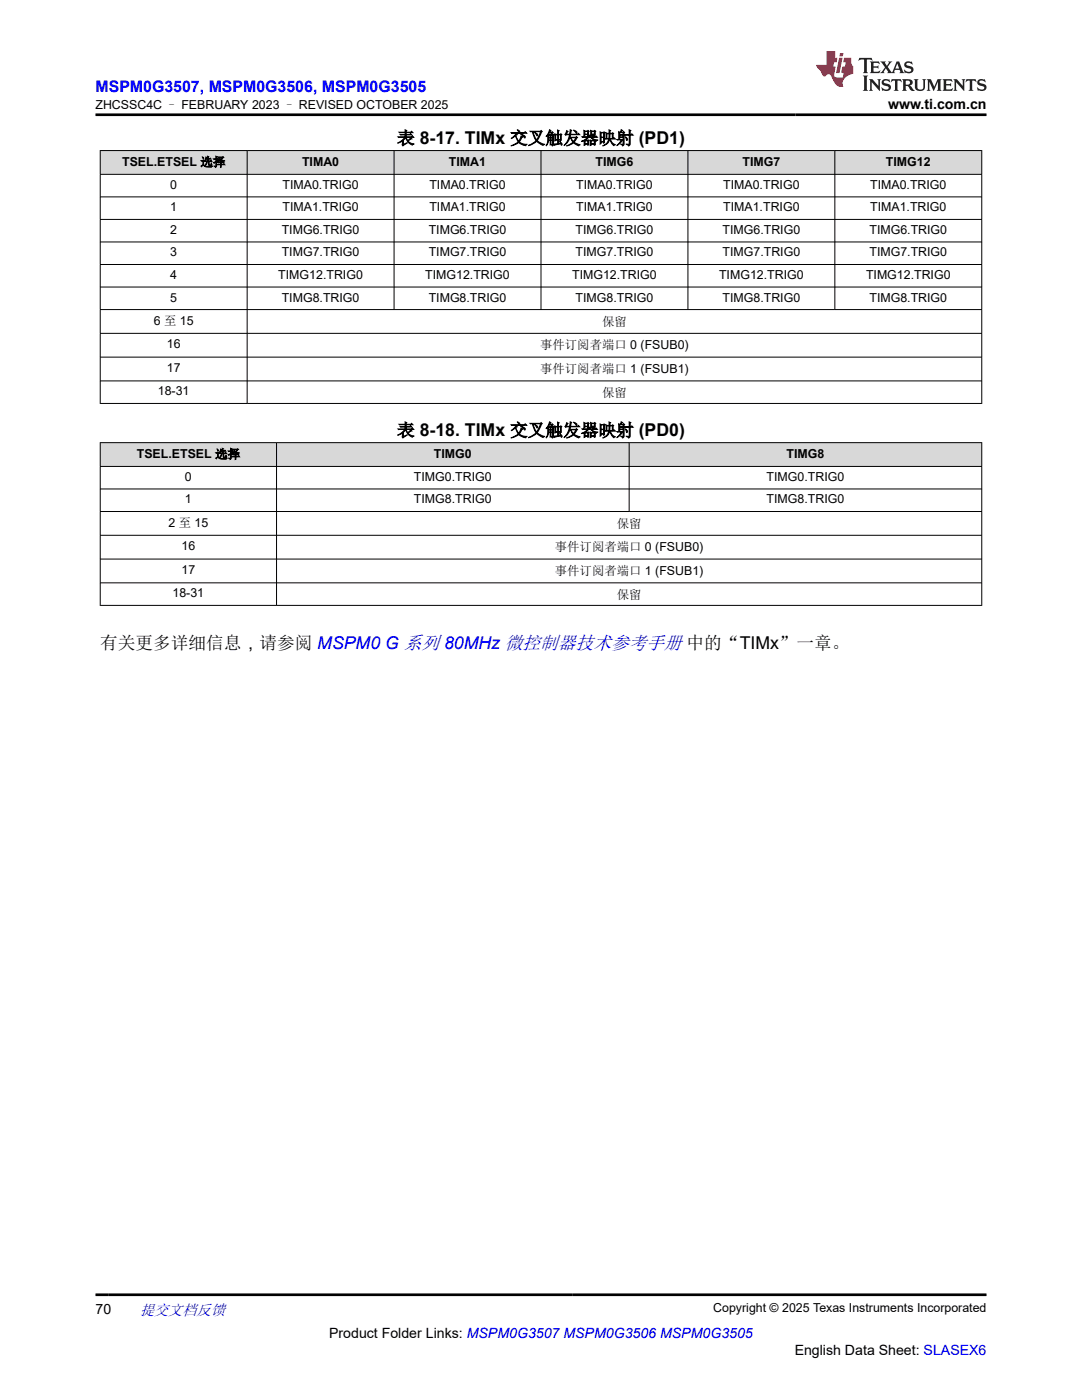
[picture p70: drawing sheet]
<svg xmlns="http://www.w3.org/2000/svg" width="216mm" height="279mm" viewBox="0 0 216 279" stroke-linecap="round" stroke-linejoin="round" font-family="sans-serif">
<defs><g id="words">
<g font-size="3.5">
<text x="79.2" y="28.8">表 8-17. TIMx 交叉触发器映射 (PD1)</text>
<text x="79.2" y="87.1">表 8-18. TIMx 交叉触发器映射 (PD0)</text>
<text x="20" y="129.5">有关更多详细信息，请参阅 MSPM0 G 系列 80MHz 微控制器技术参考手册 中的“TIMx”一章。</text>
</g>
<text font-size="3.2" fill="#00f" x="19" y="18.3">MSPM0G3507, MSPM0G3506, MSPM0G3505</text>
<text font-size="3" fill="#00f" x="27.9" y="262.4">提交文档反馈</text>
<g font-size="2.8">
<text x="177.2" y="21.7">www.ti.com.cn</text>
<text x="19" y="262.1">70</text>
<text x="65.7" y="266.9">Product Folder Links: MSPM0G3507 MSPM0G3506 MSPM0G3505</text>
<text x="158.6" y="270.3">English Data Sheet: SLASEX6</text>
</g>
<g font-size="2.5">
<text x="19" y="21.8">ZHCSSC4C – FEBRUARY 2023 – REVISED OCTOBER 2025</text>
<text x="24.4" y="33.2">TSEL.ETSEL 选择</text>
<text x="60.3" y="33.1">TIMA0</text>
<text x="89.6" y="33.1">TIMA1</text>
<text x="118.8" y="33.1">TIMG6</text>
<text x="148.2" y="33.1">TIMG7</text>
<text x="176.8" y="33.1">TIMG12</text>
<text x="34" y="37.7">0</text>
<text x="56.4" y="37.7">TIMA0.TRIG0</text>
<text x="85.7" y="37.7">TIMA0.TRIG0</text>
<text x="115" y="37.7">TIMA0.TRIG0</text>
<text x="144.3" y="37.7">TIMA0.TRIG0</text>
<text x="173.6" y="37.7">TIMA0.TRIG0</text>
<text x="34" y="42.2">1</text>
<text x="34" y="46.7">2</text>
<text x="56.2" y="46.7">TIMG6.TRIG0</text>
<text x="56.4" y="42.2">TIMA1.TRIG0</text>
<text x="85.5" y="46.7">TIMG6.TRIG0</text>
<text x="85.7" y="42.2">TIMA1.TRIG0</text>
<text x="114.9" y="46.7">TIMG6.TRIG0</text>
<text x="115" y="42.2">TIMA1.TRIG0</text>
<text x="144.2" y="46.7">TIMG6.TRIG0</text>
<text x="144.3" y="42.2">TIMA1.TRIG0</text>
<text x="173.5" y="46.7">TIMG6.TRIG0</text>
<text x="173.6" y="42.2">TIMA1.TRIG0</text>
<text x="34" y="51.2">3</text>
<text x="56.2" y="51.2">TIMG7.TRIG0</text>
<text x="85.5" y="51.2">TIMG7.TRIG0</text>
<text x="114.9" y="51.2">TIMG7.TRIG0</text>
<text x="144.2" y="51.2">TIMG7.TRIG0</text>
<text x="173.5" y="51.2">TIMG7.TRIG0</text>
<text x="34" y="55.7">4</text>
<text x="55.5" y="55.7">TIMG12.TRIG0</text>
<text x="84.9" y="55.7">TIMG12.TRIG0</text>
<text x="114.2" y="55.7">TIMG12.TRIG0</text>
<text x="143.5" y="55.7">TIMG12.TRIG0</text>
<text x="172.8" y="55.7">TIMG12.TRIG0</text>
<text x="30.7" y="64.9">6 至 15</text>
<text x="34" y="60.2">5</text>
<text x="56.2" y="60.2">TIMG8.TRIG0</text>
<text x="85.5" y="60.2">TIMG8.TRIG0</text>
<text x="114.9" y="60.2">TIMG8.TRIG0</text>
<text x="120.1" y="65">保留</text>
<text x="144.2" y="60.2">TIMG8.TRIG0</text>
<text x="173.5" y="60.2">TIMG8.TRIG0</text>
<text x="33.3" y="69.5">16</text>
<text x="107.8" y="69.7">事件订阅者端口 0 (FSUB0)</text>
<text x="33.3" y="74.3">17</text>
<text x="107.8" y="74.4">事件订阅者端口 1 (FSUB1)</text>
<text x="31.5" y="78.9">18-31</text>
<text x="120.1" y="79.2">保留</text>
<text x="27.3" y="91.5">TSEL.ETSEL 选择</text>
<text x="36.9" y="96">0</text>
<text x="82.6" y="96">TIMG0.TRIG0</text>
<text x="86.6" y="91.4">TIMG0</text>
<text x="153" y="96">TIMG0.TRIG0</text>
<text x="156.9" y="91.4">TIMG8</text>
<text x="36.9" y="100.5">1</text>
<text x="82.6" y="100.5">TIMG8.TRIG0</text>
<text x="153" y="100.5">TIMG8.TRIG0</text>
<text x="33.6" y="105.2">2 至 15</text>
<text x="123.1" y="105.3">保留</text>
<text x="36.2" y="109.8">16</text>
<text x="110.7" y="110">事件订阅者端口 0 (FSUB0)</text>
<text x="34.4" y="119.2">18-31</text>
<text x="36.2" y="114.6">17</text>
<text x="110.7" y="114.7">事件订阅者端口 1 (FSUB1)</text>
<text x="123.1" y="119.5">保留</text>
<text x="142.3" y="261.8">Copyright © 2025 Texas Instruments Incorporated</text>
</g>
</g></defs>
<g fill="#d8d8d8">
<path d="M20 30h175.9v4.8h-175.9z" fill-rule="evenodd"/>
<path d="M20.1 30.1h29.2v4.6h-29.2z" fill-rule="evenodd"/>
<path d="M49.4 30.1h29.2v4.6h-29.2z" fill-rule="evenodd"/>
<path d="M78.7 30.1h29.2v4.6h-29.2z" fill-rule="evenodd"/>
<path d="M108 30.1h29.2v4.6h-29.2z" fill-rule="evenodd"/>
<path d="M137.3 30.1h29.2v4.6h-29.2z" fill-rule="evenodd"/>
<path d="M166.6 30.1h29.2v4.6h-29.2z" fill-rule="evenodd"/>
</g>
<g fill="none" stroke="#000" stroke-width=".2">
<path d="M19.9 30h176.1M19.9 34.8h176.1M19.9 39.3h176.1M20 30v50.6M49.3 30v50.6M78.6 30v31.8M108 30v31.8M137.3 30v31.8M166.6 30v31.8M195.9 30v50.6M19.9 43.8h176.1M19.9 48.3h176.1"/>
<path d="M19.9 52.8h176.1M19.9 57.3h176.1M19.9 61.8h176.1M19.9 66.5h176.1M19.9 71.3h176.1M19.9 76h176.1M19.9 80.5h176.1"/>
</g>
<g fill="#d8d8d8">
<path d="M20 88.3h175.9v4.8h-175.9z" fill-rule="evenodd"/>
<path d="M20.1 88.4h35v4.6h-35z" fill-rule="evenodd"/>
<path d="M55.2 88.4h70.3v4.6h-70.3z" fill-rule="evenodd"/>
<path d="M125.6 88.4h70.2v4.6h-70.2z" fill-rule="evenodd"/>
</g>
<path d="M19.9 88.3h176.1M19.9 93.1h176.1M19.9 97.6h176.1M20 88.3v32.6M55.2 88.3v32.6M125.5 88.3v13.8M195.9 88.3v32.6M19.9 102.1h176.1M19.9 106.8h176.1M19.9 111.6h176.1M19.9 116.3h176.1M19.9 120.8h176.1" fill="none" stroke="#000" stroke-width=".2"/>
<path d="M171.5 11.6l-.2 .5 .5-.2h.6v.1v2.2l-.2 .4h1l-.2-.4v-2.2v-.1h.5l.6 .2-.2-.5zM173.6 12.3l.2 .4v1.5l-.2 .4h1.9l.1-.6a1.08 1.08 0 0 1-1.3 .2v-.7h.6l.4 .2v-.7l-.4 .2h-.6v-.5l.2-.2a1 1 0 0 1 1 .3l-.1-.5zM175.7 12.3l.9 1.1-1 1.2h.9l-.2-.2 .5-.8 .4 .8-.2 .2h1.6l-.2-.2 .2-.5h.9l.1 .5-.1 .2h.9l-.2-.3-.8-2h-.5l-.9 2.2-.9-1.1 .9-1.1h-.8l.2 .2-.4 .6-.4-.6 .2-.2zM179 12.7l.4 1h-.7zM180.7 12.4a.65 .65 0 0 0-.2 .7 .65 .65 0 0 0 .6 .5l.6 .1 .1 .3a.79 .79 0 0 1-.7 .4 .79 .79 0 0 1-.7-.5l.1 .7 .2-.1a.93 .93 0 0 0 1.1 .1 .93 .93 0 0 0 .4-1 1.46 1.46 0 0 0-1.2-.6l-.1-.3a1.09 1.09 0 0 1 1.2 .2l-.2-.6-.1 .1-.5-.2zM172.2 15.1l.2 .4v2.2l-.2 .4h1l-.2-.4v-2.2l.2-.4zM173.4 15.8l.2 .4v1.5l-.2 .4h.8l-.3-.4 .1-1.3 1.6 1.8v-2l.2-.4h-.7l.1 .2 .1 1.1-1.2-1.3zM176.2 15.9a.65 .65 0 0 0-.2 .8 .65 .65 0 0 0 .6 .4l.6 .2 .1 .2a.79 .79 0 0 1-.7 .4 .79 .79 0 0 1-.7-.5l.1 .7 .2-.1a.93 .93 0 0 0 1.1 .1 .93 .93 0 0 0 .4-.9 1.46 1.46 0 0 0-1.2-.6l-.1-.4a1.09 1.09 0 0 1 1.2 .2l-.1-.6-.2 .1-.5-.1zM177.9 15.8l-.1 .6a.63 .63 0 0 1 .8-.3v1.6l-.3 .4h1l-.2-.4v-1.6a.66 .66 0 0 1 .8 .3l-.1-.6zM180 15.8l.2 .4v1.5l-.2 .4h1l-.2-.2-.1-.7h.5l.1 .2a.79 .79 0 0 0 1.2 .6l-1-.9a.61 .61 0 0 0 .6-.6 .61 .61 0 0 0-.5-.7zM180.8 16.1h.1a.47 .47 0 0 1 .5 .1 .47 .47 0 0 1 .1 .5l-.1 .1-.7 .1zM182.3 15.8l.2 .2a2.27 2.27 0 0 0 .4 2 1.04 1.04 0 0 0 1.7-.7v-1.3l.2-.2h-.8l.2 .4v1.1a.6 .6 0 0 1-.6 .6 .6 .6 0 0 1-.6-.6v-1.1l.3-.4zM184.9 15.8l.2 .4v1.5l-.2 .4h.8l-.3-.4v-1.4l.9 1.9 .9-1.9v1.4l-.3 .4h1l-.2-.4v-1.5l.2-.4h-.8l-.7 1.5-.6-1.5zM188.1 15.8l.2 .4v1.5l-.2 .4h1.9l.1-.6a1.09 1.09 0 0 1-1.3 .2v-.7h.6l.4 .2v-.6l-.4 .2h-.6v-.6l.2-.1a1.01 1.01 0 0 1 1 .3l-.1-.6zM190.2 15.8l.3 .4v1.5l-.3 .4h.8l-.2-.4v-1.3l1.6 1.8v-2l.2-.4h-.7l.2 .2v1.1l-1.2-1.3zM192.8 15.8l-.1 .6a.63 .63 0 0 1 .8-.3v1.6l-.3 .4h1l-.2-.4v-1.6a.66 .66 0 0 1 .8 .3l-.1-.6zM195.2 15.9a.65 .65 0 0 0-.2 .8 .65 .65 0 0 0 .6 .4l.6 .2 .2 .2a.79 .79 0 0 1-.7 .4 .79 .79 0 0 1-.7-.5l.1 .7 .2-.1a.93 .93 0 0 0 1 .1 .93 .93 0 0 0 .5-.9 1.46 1.46 0 0 0-1.3-.6v-.4a1.09 1.09 0 0 1 1.2 .2l-.2-.6-.2 .1-.5-.1z" fill="#231f20"/>
<path d="M164.9 10.2v2.8h-2l.1 .3 .8 1a.95 .95 0 0 0 1 .9 .59 .59 0 0 1 .5-.4 .59 .59 0 0 1 .5 .4l.4 .7a1.59 1.59 0 0 0 2.1 1.4 1.61 1.61 0 0 1 1-2.3l1-.3-.1-1.5a1.59 1.59 0 0 1-.3-1.7h-1.5l-.2 .9h.6l-.2 .9h-.5l-.2 1v.2l.4 .1-.1 .9h-.7a.73 .73 0 0 1-1-.7l.3-1.5h-.5l.1-.9h.5l.2-.9h-.5v-1.3zM167.4 11.5l-.6 3.1h.7l.6-3.1zM167.6 10.6l-.1 .6h.7l.1-.6z" fill="#ed1c24"/>
<path d="M19 22.9h177.8M19 258.4h177.8" fill="none" stroke="#000" stroke-width=".53"/>
<use href="#words"/>
</svg>
